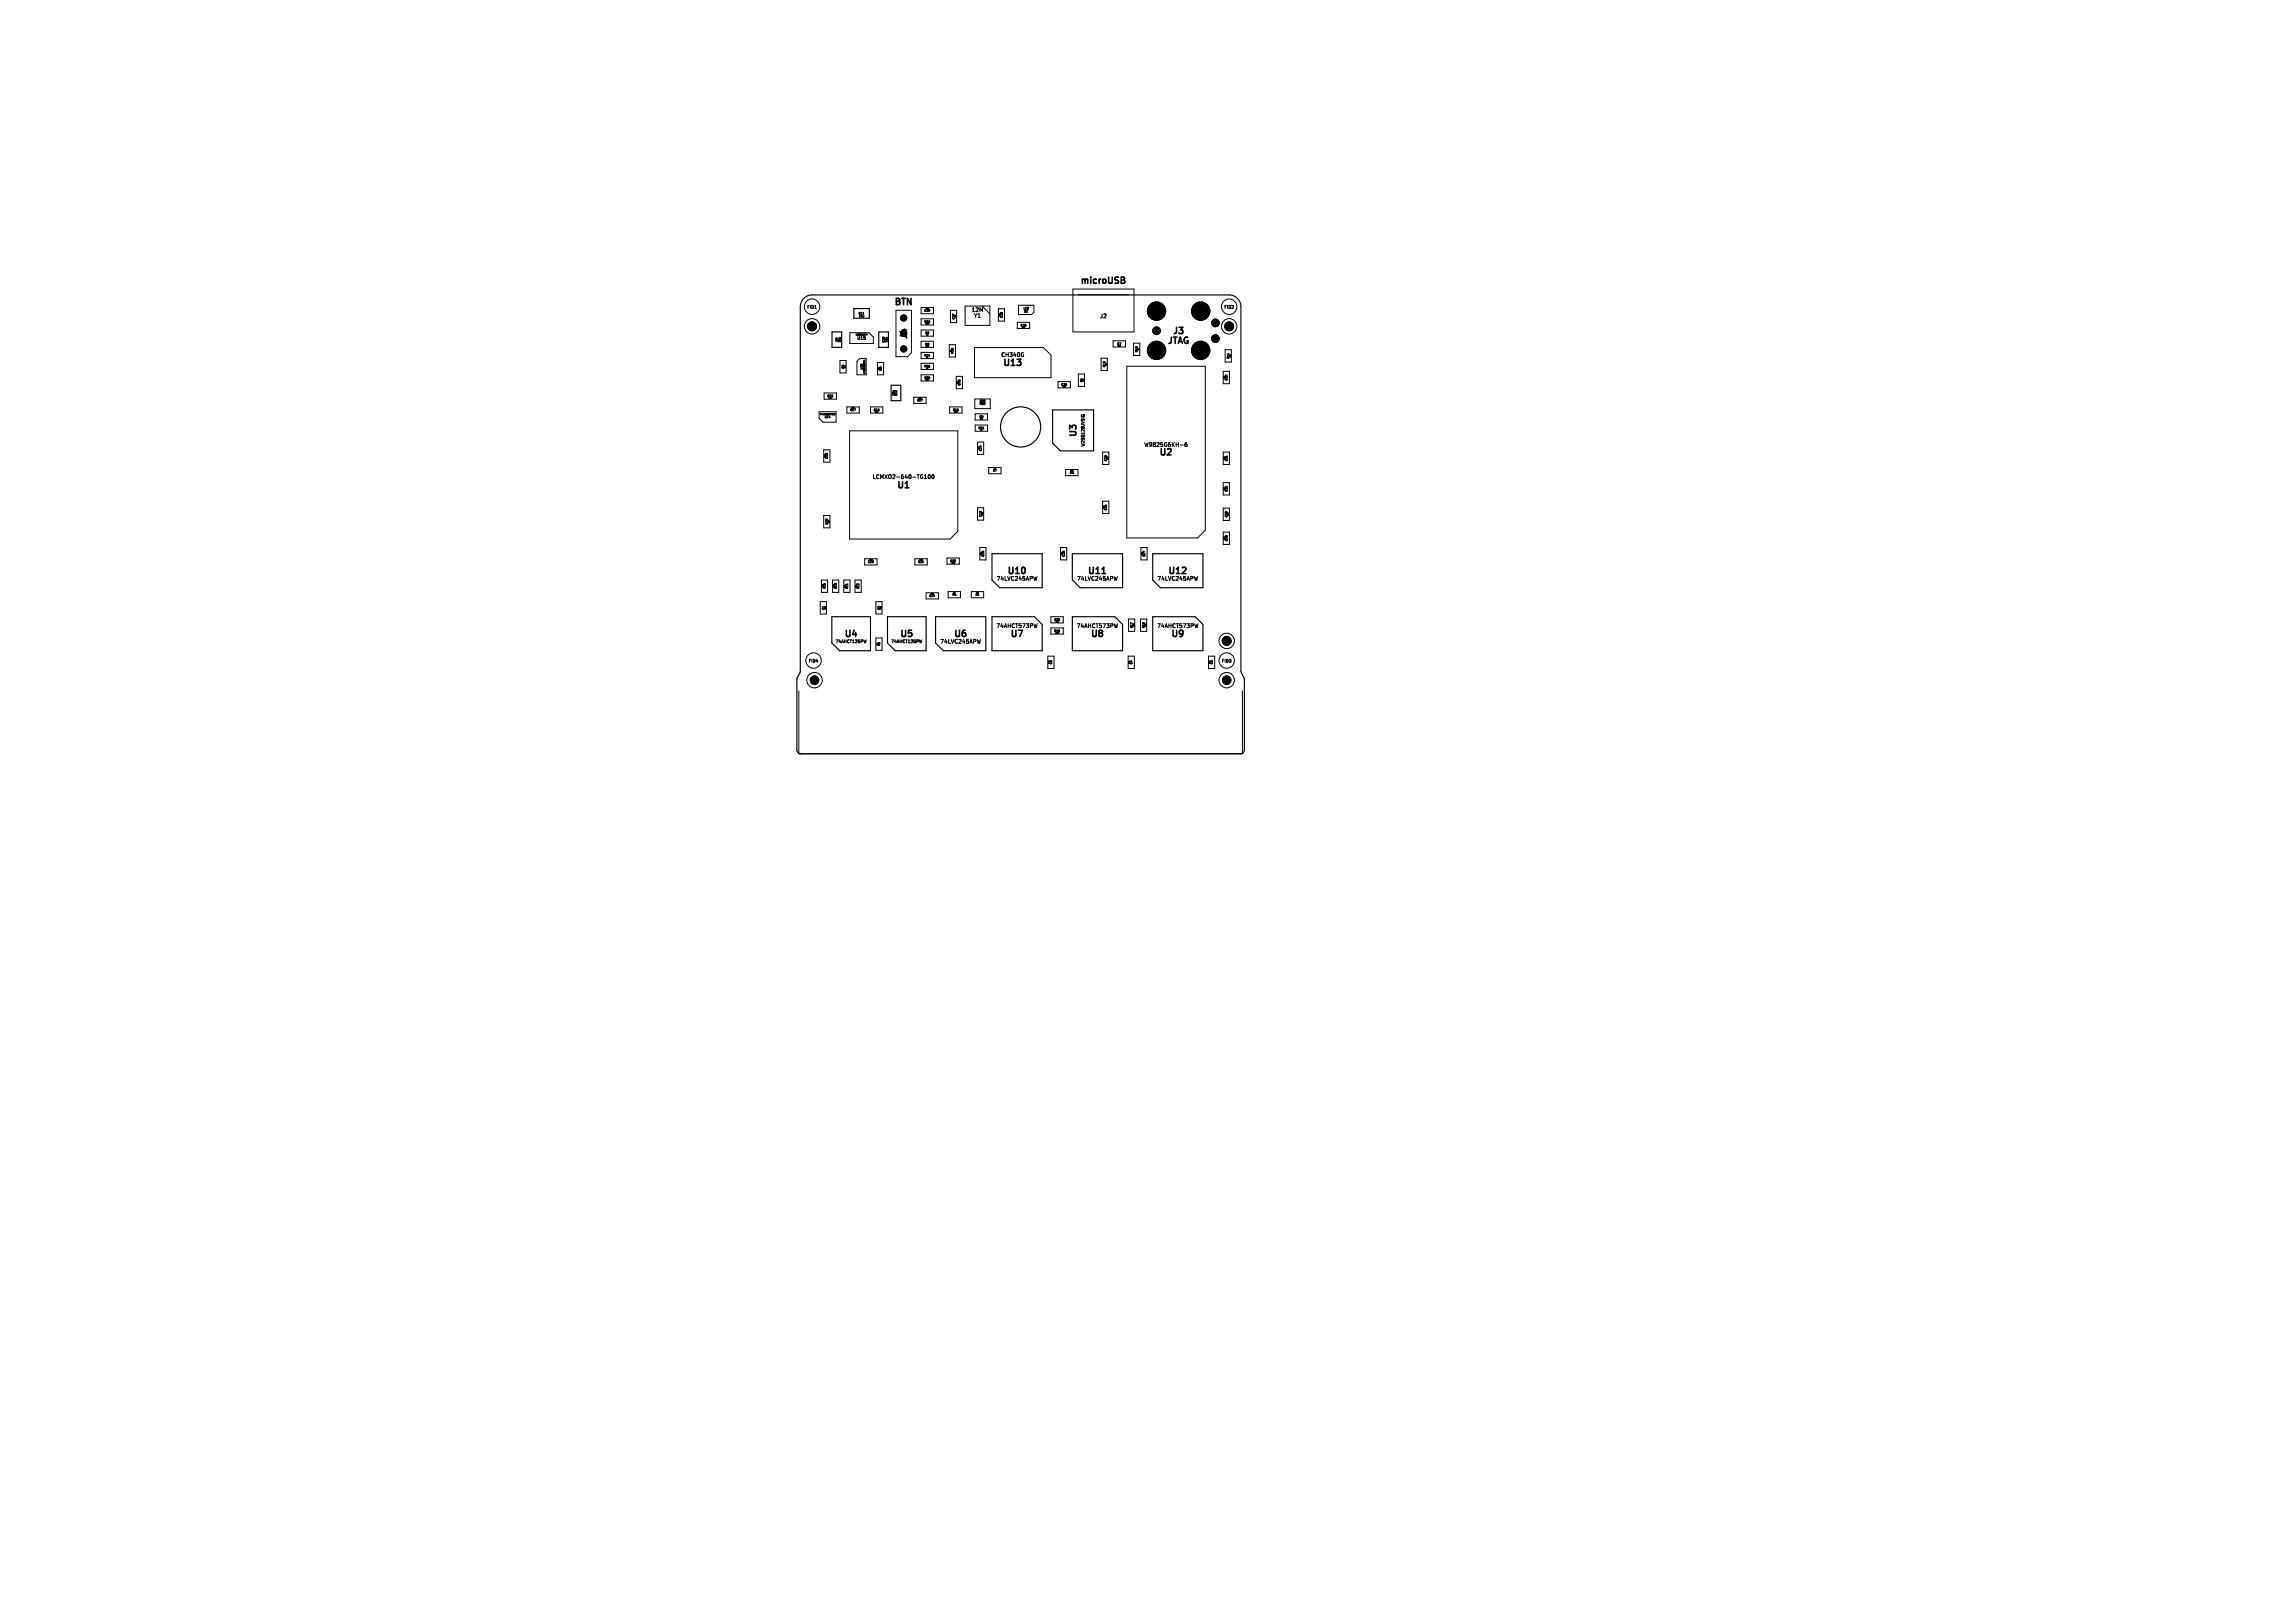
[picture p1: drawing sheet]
<svg xmlns="http://www.w3.org/2000/svg" width="297mm" height="210mm" viewBox="0 0 297 210" stroke-linecap="round" stroke-linejoin="round" font-family="sans-serif">
<defs><g id="words">
<g font-size="1.1">
<text x="115.6" y="39.8">BTN</text>
<text x="139.7" y="37">microUSB</text>
<text x="117.7" y="44.1" transform="rotate(-90 117.7 44.1)">J4</text>
<text x="129.6" y="47.6">U13</text>
<text x="150.9" y="44.8">JTAG</text>
<text x="151.6" y="43.5">J3</text>
<text x="139.6" y="56.7" transform="rotate(-90 139.6 56.7)">U3</text>
<text x="149.9" y="59.2">U2</text>
<text x="115.9" y="63.5">U1</text>
<text x="130.2" y="74.6">U10</text>
<text x="140.6" y="74.6">U11</text>
<text x="151" y="74.6">U12</text>
<text x="109.1" y="82.7">U4</text>
<text x="116.3" y="82.7">U5</text>
<text x="123.3" y="82.7">U6</text>
<text x="130.6" y="82.7">U7</text>
<text x="141" y="82.7">U8</text>
<text x="151.4" y="82.7">U9</text>
</g>
<g font-size=".7">
<text x="125.6" y="40.5">12M</text>
<text x="125.9" y="41.3">Y1</text>
<text x="142.2" y="41.3">J2</text>
<text x="129.4" y="46.4">CH340G</text>
<text x="147.9" y="58">W9825G6KH-6</text>
<text x="112.8" y="62.1">LCMXO2-640-TG100</text>
<text x="128.8" y="75.3">74LVC245APW</text>
<text x="139.2" y="75.3">74LVC245APW</text>
<text x="149.6" y="75.3">74LVC245APW</text>
<text x="121.5" y="83.5">74LVC245APW</text>
<text x="128.8" y="81.4">74AHCT573PW</text>
<text x="139.2" y="81.4">74AHCT573PW</text>
<text x="149.6" y="81.4">74AHCT573PW</text>
</g>
<g font-size=".6">
<text x="104.6" y="42.6">H4</text>
<text x="158.6" y="42.6">H3</text>
<text x="158.2" y="83.3">H5</text>
<text x="104.9" y="88.4">H1</text>
<text x="158.2" y="88.4">H2</text>
</g>
<g font-size=".5">
<text x="104.4" y="40.1">FID1</text>
<text x="158.3" y="40.1">FID2</text>
<text x="110.8" y="44.1">U15</text>
<text x="140.5" y="57.9" transform="rotate(-90 140.5 57.9)">W25Q128JVSIQ</text>
<text x="108" y="83.3">74AHCT125PW</text>
<text x="115.2" y="83.3">74AHCT125PW</text>
<text x="104.6" y="85.9">FID4</text>
<text x="158" y="85.9">FID3</text>
</g>
<g font-size=".4">
<text x="111.1" y="40.8">C11</text>
<text x="111.1" y="41.1">10u</text>
<text x="119.6" y="40.4">C39</text>
<text x="119.6" y="41.9">R23</text>
<text x="123.6" y="41.4" transform="rotate(-90 123.6 41.4)">C37</text>
<text x="129.8" y="41.2" transform="rotate(-90 129.8 41.2)">C38</text>
<text x="132.4" y="40.1">LED</text>
<text x="132.5" y="40.5">D1</text>
<text x="108.5" y="44.3" transform="rotate(-90 108.5 44.3)">C9</text>
<text x="108.9" y="44.4" transform="rotate(-90 108.9 44.4)">10u</text>
<text x="109.3" y="47.8" transform="rotate(-90 109.3 47.8)">C6</text>
<text x="111.7" y="47.9" transform="rotate(-90 111.7 47.9)">U16</text>
<text x="114.6" y="44.4" transform="rotate(-90 114.6 44.4)">C10</text>
<text x="114.9" y="44.4" transform="rotate(-90 114.9 44.4)">10u</text>
<text x="119.6" y="47.6">R26</text>
<text x="119.6" y="46.2">R24</text>
<text x="119.7" y="44.8">R8</text>
<text x="119.7" y="43.3">R2</text>
<text x="123.5" y="45.8" transform="rotate(-90 123.5 45.8)">R28</text>
<text x="132" y="42.3">C36</text>
<text x="143.1" y="47.6" transform="rotate(-90 143.1 47.6)">R13</text>
<text x="144.5" y="44.7">C7</text>
<text x="147.3" y="45.6" transform="rotate(-90 147.3 45.6)">R10</text>
<text x="159.2" y="46.5" transform="rotate(-90 159.2 46.5)">R14</text>
<text x="107" y="51.5">C23</text>
<text x="110" y="53.3">C17</text>
<text x="113" y="53.3">C16</text>
<text x="114.2" y="48" transform="rotate(-90 114.2 48)">C8</text>
<text x="115.8" y="51.3" transform="rotate(-90 115.8 51.3)">10u</text>
<text x="116.2" y="51.3" transform="rotate(-90 116.2 51.3)">C12</text>
<text x="118.6" y="52">R27</text>
<text x="119.6" y="49.1">R25</text>
<text x="123.3" y="53.3">C15</text>
<text x="124.4" y="49.9" transform="rotate(-90 124.4 49.9)">C40</text>
<text x="126.7" y="52.5">R22</text>
<text x="126.7" y="52.1">220</text>
<text x="137.3" y="50">C35</text>
<text x="140.2" y="49.5" transform="rotate(-90 140.2 49.5)">R4</text>
<text x="158.9" y="49.3" transform="rotate(-90 158.9 49.3)">C32</text>
<text x="106.7" y="54.2">U14</text>
<text x="107.2" y="59.4" transform="rotate(-90 107.2 59.4)">C18</text>
<text x="126.6" y="55.6">R21</text>
<text x="126.7" y="54.2">R9</text>
<text x="127.1" y="58.4" transform="rotate(-90 127.1 58.4)">C14</text>
<text x="143.3" y="59.7" transform="rotate(-90 143.3 59.7)">C33</text>
<text x="158.9" y="59.7" transform="rotate(-90 158.9 59.7)">C31</text>
<text x="128.4" y="61.1">R7</text>
<text x="138.4" y="61.4">R3</text>
<text x="158.9" y="63.7" transform="rotate(-90 158.9 63.7)">C30</text>
<text x="107.2" y="67.9" transform="rotate(-90 107.2 67.9)">C19</text>
<text x="127.1" y="66.9" transform="rotate(-90 127.1 66.9)">C13</text>
<text x="143.3" y="66.1" transform="rotate(-90 143.3 66.1)">C34</text>
<text x="158.9" y="70.1" transform="rotate(-90 158.9 70.1)">C28</text>
<text x="158.9" y="67" transform="rotate(-90 158.9 67)">C29</text>
<text x="106.9" y="76.3" transform="rotate(-90 106.9 76.3)">R15</text>
<text x="108.4" y="76.3" transform="rotate(-90 108.4 76.3)">R18</text>
<text x="109.8" y="76.3" transform="rotate(-90 109.8 76.3)">R11</text>
<text x="111.3" y="76.3" transform="rotate(-90 111.3 76.3)">R12</text>
<text x="112.3" y="72.9">C20</text>
<text x="118.8" y="72.9">C21</text>
<text x="120.2" y="77.3">C24</text>
<text x="122.9" y="72.8">C22</text>
<text x="123.2" y="77.2">R6</text>
<text x="126.2" y="77.2">R1</text>
<text x="127.4" y="72.1" transform="rotate(-90 127.4 72.1)">C25</text>
<text x="137.9" y="72.1" transform="rotate(-90 137.9 72.1)">C26</text>
<text x="148.3" y="72.1" transform="rotate(-90 148.3 72.1)">C27</text>
<text x="106.8" y="79" transform="rotate(-90 106.8 79)">C1</text>
<text x="114" y="83.7" transform="rotate(-90 114 83.7)">R5</text>
<text x="114" y="79" transform="rotate(-90 114 79)">C2</text>
<text x="136.4" y="81.9">R16</text>
<text x="136.4" y="80.4">R20</text>
<text x="146.7" y="81.3" transform="rotate(-90 146.7 81.3)">R17</text>
<text x="148.2" y="81.3" transform="rotate(-90 148.2 81.3)">R19</text>
<text x="136.2" y="86" transform="rotate(-90 136.2 86)">C3</text>
<text x="146.6" y="86" transform="rotate(-90 146.6 86)">C4</text>
<text x="157" y="86" transform="rotate(-90 157 86)">C5</text>
</g>
<g font-size=".3">
<text x="106" y="53.8">74LVC1G17GW</text>
<text x="112" y="48.4" transform="rotate(-90 112 48.4)">LM66200DRL</text>
</g>
</g></defs>
<g fill="none" stroke="#000" stroke-width=".13">
<path d="M105.4 39.9h.2M119.2 39.8h1.6v.8h-1.6zM119.9 39.9h-.1M119.9 39.9h.1M119.9 39.9l-.1 .1h.1M120 39.9h.1M120 39.9v.1M120.1 39.9v.1M120.1 39.9h.1M120.1 39.9l.1 .1M120.1 40h.1M120.2 40h-.1"/>
<path d="M124.9 39.6h3.2v2.5h-3.2zM127.1 39.6l1 1M129.2 39.9h.8v1.7h-.8zM131.8 39.5h2v.9l-.3 .3h-1.7zM138.9 37.4h7.9v5.5h-7.9zM139.5 38.2h6.5M106 53.3h2.2v1.3h-1.7l-.5-.5zM106.6 58.2h.8v1.6h-.8zM106.7 50.9h1.5v.7h-1.5zM106.7 58.9h.1M106.7 59.1v.1M106.7 59.1h.1"/>
<path d="M106.7 59.1l.1 .1v-.1M106.7 58.8l.1 .1v-.1M106.7 59h.1M106.8 59h.1M106.9 58.7h.1M107 58.7h.1M107.3 54h.1M108.1 53.5l-.1 .2M108.6 43.7h.2M108.7 46.6h.8v1.7h-.8zM108.7 43.7h.1M109.6 52.6h1.6v.8h-1.6z"/>
<path d="M109.9 55.7h14v13l-1 1h-13zM110 43v1.5h3v-.9l-.5-.6h-2.5M110.3 52.7h-.1M110.3 52.7h.1M110.3 52.7v.1M110.3 52.8h.1M110.3 52.8l-.1 .1h.1M110.4 52.8v.1M110.4 52.9h.1M110.5 52.7h.1M110.5 52.7l.1 .1M110.6 52.8l-.1 .1h.1"/>
<path d="M110.6 52.8h.1M110.6 52.9h.1l-.1 .3M110.8 43.2l.1 .2M110.9 43.2l-.1 .2M110.9 43.3h.1M110.9 43.3v.1M110.9 43.2v.1M110.9 43.4h.1M110.9 43.2h.1M111 43.2h.1M111 43.4h.1M111 43.3v.1"/>
<path d="M111 43.3h.1M111 43.2v.1M111.1 43.4h-.1M111.1 43.2h-.1M111.1 43.3v.1M111.1 43.3h.1M111.2 43.2h-.1M111.2 43.2h.1M111.2 43.2v.1M111.2 43.3l-.1 .1h.1M111.2 43.3h.1M111.2 46.4h.9v2.1h-1.2v-1.8z"/>
<path d="M111.3 43.3h.1M111.3 43.2v.1M111.3 43.4h.1M111.3 43.2h.1M111.3 43.3v.1M111.4 43.3h.1M111.4 43.3v.1M111.4 43.4h.1M111.4 43.2v.1M111.4 43.2h.1M111.5 43.3l-.1 .1M111.5 43.3h.1"/>
<path d="M111.5 47.1h.1M111.6 43.3h-.1M111.6 43.2l-.1 .2M111.6 43.2v.1M111.6 43.3h.1M111.6 47.1h.1M111.6 43.2l.1 .1M111.6 43.3v.1M111.6 43.4h.1M111.7 40.7h.1M111.7 43.3h.1M111.7 43.4h.1"/>
<path d="M111.7 43.3v.1M111.8 43.2v.1M111.8 43.3v.1M111.8 43.4h.1M111.8 41h.1M111.8 43.5h.2M111.8 40.8v.2M111.8 43.3h.1M111.9 43.2h.1M111.9 46.6v.1h-.2M112 43.3h.1M112 43.3l-.1 .1h.1"/>
<path d="M112 43.7v.2M112 43.4v-.2v.1l.1-.1v.2M112.2 43.3h.1M112.2 43.3v.1M112.2 43.2v.2M112.2 43.2h.1M112.2 43.2v.1M112.7 52.6h1.5v.8h-1.5zM113.5 46.9h.9v1.6h-.9zM113.6 47.8h.1M113.6 47.6h.1M113.6 47.8v.1"/>
<path d="M113.7 47.8h-.1M113.7 47.5l-.1 .1M113.7 47.8l.1 .1v-.1M113.7 47.5l.1 .1v-.1M113.7 47.7h.1M113.8 47.7h-.1M113.8 47.7h.1M113.8 53v.1M114.3 43.6h.1M114.6 43.7h.2M114.8 43.7h.1M115.5 50.6h.2"/>
<path d="M115.7 50.6h.1M115.8 50.5h.1M115.9 40.2h2v5.4l-.4 .6h-1.6zM116.1 50.5v.2M118.2 51.4h1.6v.8h-1.6zM118.9 51.5h.1M118.9 51.6h.1M119 51.5h.1M119 51.6h.1M119 51.5v.1M119.1 51.5v.1M119.1 51.5h.1"/>
<path d="M119.1 51.6h.1M119.2 51.5h.1M119.2 51.6h.1M119.2 47h1.6v.8h-1.6zM119.2 41.3h1.6v.7h-1.6zM119.2 42.7h1.6v.8h-1.6zM119.2 44.2h1.6v.7h-1.6zM119.2 45.6h1.6v.8h-1.6zM119.2 48.5h1.6v.8h-1.6zM119.2 51.7h.2l-.1 .2M120.2 46h.1M120.3 47.4v.1"/>
<path d="M120.3 40.1v.2M120.3 48.9v.1M120.3 40.2h.1M122.8 44.6h.8v1.6h-.8zM122.9 52.6h1.6v.8h-1.6zM122.9 45.5h.2M122.9 45.5h.1M122.9 45.4h.2M123 45.5h.1M123 45.3h.1M123 40.2h.8v1.5h-.8zM123.1 45.4v.1"/>
<path d="M123.2 45.1h-.1M123.2 45.1h.1M123.5 40.7l-.2-.1v.2M123.8 48.7h.7v1.6h-.7zM123.8 49.6v.1M123.8 49.6h.1M123.8 49.4h.1M123.9 49.6h.1M123.9 49.3l-.1 .1M123.9 49.3h.1M123.9 49.3v.1M123.9 49.5h.1"/>
<path d="M124 49.5h-.1M124 49.5h.1M124 49.6v.1l-.1-.1M124 49.3v.1h-.1M124 53v.1M124.1 49.2h.1M126.1 45h8.9l1 1v2.9h-9.9zM126.2 51.6h2v1.3h-2zM126.2 53.6h1.6v.7h-1.6zM126.2 55h1.6v.8h-1.6zM126.5 57.2h.8v1.6h-.8zM126.6 58.1v.1"/>
<path d="M126.6 57.9h.1M126.6 58.1h.1M126.6 57.8h.1M126.6 57.8v.1M126.6 58h.1M126.7 58h-.1M126.7 58h.1M126.7 58.1v.1l-.1-.1M126.7 57.8v.1h-.1M126.9 57.7v.1M127.2 55.5h.1M127.3 52.4h.2"/>
<path d="M127.4 51.8h.1M127.4 52h.1M127.5 51.8l-.1 .2M127.5 52.1v.1M129.3 40.7v.1M129.3 40.8h.1M129.3 40.9h.1M129.3 40.8v.1M129.3 40.7h.1M129.3 40.7l.1 .1v-.1M129.3 40.8l.1 .1v-.1M129.3 40.6l.1 .1"/>
<path d="M129.3 40.6h.1M129.4 40.6h.1M129.4 40.6v.1M129.5 40.4h.1M129.6 40.4h.1M131.6 41.7h1.6v.8h-1.6zM132.3 45.6l.1 .1M132.4 45.9h.1v.2M132.4 46.1h.1M132.5 46.1h-.1M132.8 42.1v.1M132.9 40.4h.1"/>
<path d="M136.9 49.4h1.6v.8h-1.6zM138 49.8v.1M139.5 48.4h.8v1.6h-.8zM140.3 53.7l-.1 .1M140.3 53.7h-.3l-.1 .1M140.3 53.7v.1M140.4 53.6l-.1 .1M142.5 46.3h.8v1.7h-.8zM142.7 58.5h.8v1.6h-.8zM144.1 44.1h1.5v.8h-1.5zM145.8 47.4h10.2v21.2l-1 1h-9.2zM146.7 44.4h.8v1.6h-.8z"/>
<path d="M147 44.9h.2M152.7 57.6h.4M153.6 57.3l-.2 .1-.1 .3 .1 .1 .2-.1v-.2h-.2l-.1 .1M158.3 48h.8v1.6h-.8zM158.3 58.5h.8v1.6h-.8zM158.4 48.9v.1M158.4 59.4v.1M158.4 48.8h.1M158.4 59.2h.1M158.4 48.7v.1M158.4 48.9h.1M158.4 59.4h.1"/>
<path d="M158.4 48.7h.1M158.4 59.1v.1M158.4 48.9l.1 .1v-.1M158.4 48.7l.1 .1v-.1M158.4 59.1l.1 .1v-.1M158.4 59.4l.1 .1v-.1M158.4 59.3h.1M158.5 48.8h.1M158.5 59.3h.1M158.5 48.9h.1M158.5 48.8v.1M158.6 45.3h.7v1.6h-.7z"/>
<path d="M158.6 48.5h.1M158.8 48.5v.2M158.8 59v.1M159 45.7v.2M106.1 77.8h.9v1.6h-.9zM106.3 75h.8v1.7h-.8zM106.4 75.9h.1M106.4 75.8h.1M106.4 75.7v.1M106.4 76h.1M106.4 75.7h.1M106.4 75.9v.1"/>
<path d="M106.5 75.9h.1M106.5 75.7h.1M106.5 75.9v.1M106.5 75.7v.1M106.5 76h.1M106.5 75.8h.1M106.6 66.7h.8v1.6h-.8zM106.7 78.5v.1M106.7 75.5h.1M106.9 67.2h.2M107 67.2h.1M107.8 75h.7v1.7h-.7z"/>
<path d="M107.8 75.9h.2M107.9 75.8v.1M107.9 75.7l-.1 .1M107.9 76h-.1M107.9 75.7h.1M107.9 75.9v.1M107.9 75.9h.1M107.9 75.9l.1 .1M107.9 75.7l.1 .1M108 76h-.1M108 75.8h-.1M108 76h.1"/>
<path d="M108 75.8l-.1 .1M108 75.8h.1M108.1 75.5h.1M108.1 75.5h-.1M108.2 75.5h.1M108.2 75.5h-.1M109.2 75h.8v1.7h-.8zM109.3 76h.1M109.3 75.8h.1M109.3 75.8v.1M109.3 75.9h.1M109.3 75.7l.1 .1"/>
<path d="M109.4 75.8h.1M109.4 75.9h.1M109.4 75.9v.1M109.4 75.8v.1M109.4 75.7h.1M109.7 75.5v.2M110.7 75h.8v1.7h-.8zM110.7 76h.2M110.7 75.8h.2M110.7 76h.1M110.7 75.8h.1M110.7 75.8v.1"/>
<path d="M110.7 75.9h.1M110.8 75.8h.1M110.8 75.9h.1M110.8 75.8h-.1M110.8 75.7h.1M110.9 75.9h-.1M110.9 75.8h.1M110.9 75.9v.1M110.9 75.8v.1M111 75.5h-.1M111 75.5h.1M111.2 75.5v.2"/>
<path d="M111.9 72.3h1.6v.8h-1.6zM112.6 72.4h-.1M112.6 72.4h.1M112.6 72.4l-.1 .1h.1M112.7 72.5h.1M112.7 72.4v.1M112.8 72.4h.1M112.9 72.4l-.1 .1h.1M113 72.6v.2M113.4 77.8h.7v1.6h-.7zM118.4 72.3h1.6v.8h-1.6zM119.1 72.4h-.1"/>
<path d="M119.1 72.4h.1M119.1 72.4l-.1 .1h.1M119.2 72.4v.1M119.2 72.5h.1M119.3 72.4h.1M119.4 72.4l-.1 .1h.1M119.4 72.8h.1M119.6 61.9h.3M119.7 61.5l.1-.1v.5M119.8 76.7h1.7v.8h-1.7zM120.2 61.5v-.1a.23 .23 0 0 1 .2 .3 .23 .23 0 0 1-.2 .2zM120.5 76.8h.1"/>
<path d="M120.6 76.8h.1M120.6 76.8l-.1 .1h.1M120.6 76.8v.1M120.6 61.5l.1-.1a.23 .23 0 0 1 .2 .3 .23 .23 0 0 1-.3 .2zM120.6 76.9h.1M120.7 76.9h.1M120.7 76.8v.1M120.7 76.8h.1M120.8 76.8h.1M120.8 76.8l-.1 .1h.1M120.8 77.1h.2M122.5 72.2h1.7v.8h-1.7z"/>
<path d="M122.7 76.6h1.6v.8h-1.6zM123.4 76.6v.1h.1M123.5 76.7v.1M123.5 72.7h.2M123.5 76.6h.1l-.1 .2M123.7 72.5v.1M125.7 76.6h1.6v.8h-1.6zM126.4 76.6v.1h.1M126.5 76.7v.1M126.5 65.7h.8v1.6h-.8zM126.5 76.6h.1l-.1 .2M126.6 77.1h.1"/>
<path d="M126.8 70.9h.8v1.5h-.8zM126.9 71.8h.1M126.9 71.5v.1M126.9 71.7v.1M126.9 71.6h.1M126.9 71.7h.1M126.9 71.5h.1M127 71.6h.1M127 71.7h.1M127 71.7v.1l-.1-.1M127 71.5v.1l-.1-.1M127 71.6v.1"/>
<path d="M127.3 71.3h-.1M127.3 71.3h.1M127.9 60.5h1.6v.8h-1.6zM128.7 60.6v.1M128.8 60.6h.1l-.1 .1M134.2 74.6l-.1 .5-.1-.4M136 79.8h1.6v.8h-1.6zM137.2 70.9h.9v1.5h-.9zM137.3 71.8h.1M137.3 71.5v.1M137.3 71.7v.1M137.3 71.6h.1"/>
<path d="M137.3 71.7h.1M137.3 71.5h.1M137.4 71.7h-.1M137.4 71.7h.1M137.4 71.5h.1M137.4 71.6h.1M137.5 71.7h-.1M137.5 71.6h.1M137.5 71.7v.1l-.1-.1M137.5 71.5v.1l-.1-.1M137.5 71.6v.1M137.7 71.3h.1"/>
<path d="M137.7 71.3h-.1M137.9 60.8h1.6v.8h-1.6zM138.6 61h.1M138.6 60.9v.1M138.6 60.9h.1M138.7 60.9h.1M138.7 60.8v.1M138.7 61h.1M138.7 60.8h.1M138.7 60.8l.1 .1M138.7 60.9v.1M138.8 60.9h-.1"/>
<path d="M138.8 60.8v.2M138.8 60.9l.1 .1M138.9 60.9h-.1M142.7 64.9h.8v1.5h-.8zM142.8 65.8h.1M142.8 65.5v.1M142.8 65.6h.1M142.8 65.7v.1M142.8 65.5h.1M142.8 65.7h.1M142.8 65.7l.1 .1v-.1M142.8 65.5l.1 .1v-.1"/>
<path d="M142.9 65.7h.1M142.9 65.6v.1M143.1 65.3v.2M144.6 74.6l-.1 .5-.1-.4M147.6 70.9h.9v1.5h-.9zM147.7 71.8h.1M147.7 71.6h.1M147.7 71.7v.1M147.7 71.5v.1M147.7 71.7h.1M147.8 71.7h.1M147.8 71.5h.1"/>
<path d="M147.8 71.7l.1 .1v-.1M147.8 71.5l.1 .1v-.1M147.8 71.6h.1M147.9 71.7h-.1M147.9 71.6h.1M147.9 71.6v.1M148.2 71.4l-.3-.1v.2M155 74.6l-.1 .5-.1-.4M158.3 65.7h.8v1.6h-.8zM158.3 62.4h.8v1.6h-.8zM158.3 68.9h.8v1.5h-.8zM158.4 63.3v.1"/>
<path d="M158.4 69.5v.1M158.4 69.7v.1M158.4 63.4h.1M158.4 63.2h.1M158.4 69.6h.1M158.4 63.1v.1M158.4 63.3h.1M158.4 69.7h.1M158.4 69.5h.1M158.4 63.1h.1M158.4 63.1l.1 .1v-.1M158.4 63.3l.1 .1v-.1"/>
<path d="M158.4 69.5l.1 .1v-.1M158.4 69.7l.1 .1v-.1M158.5 63.2h.1M158.5 69.6h.1M158.5 63.3h.1M158.5 69.7h-.1M158.5 63.2v.1M158.5 69.6v.1M158.6 62.9h.2M158.6 66.2h.1M158.6 69.3h.1M158.7 66.2h.1"/>
<path d="M158.7 69.3h.1M103.4 89.4v8.1h57.4v-8.1M105.5 88.2h.2M112.1 82.8l-.1 .4-.1-.3M113.4 82.6h.7v1.5h-.7zM113.4 83.3h.2M113.5 83.4h.1M113.5 83.3h.1M113.6 83.4h.1M113.6 83.4h-.1M113.6 83.3h-.1M119.3 82.8l-.1 .4-.1-.3"/>
<path d="M126.9 82.7l-.1 .5-.1-.3M134.2 80.7l-.1 .5-.1-.4M135.6 84.9h.8v1.6h-.8zM135.7 85.8h.1M135.7 85.8v.1M135.7 85.6h.1M135.7 85.5h.1M135.7 85.5v.1M135.7 85.7h.1M135.8 85.7h.1M135.8 85.8v.1l-.1-.1M135.8 85.5v.1h-.1"/>
<path d="M136 81.3h1.6v.7h-1.6zM137.1 80.1v.2M137.1 81.6v.1M137.1 81.7h.1M144.6 80.7l-.1 .5-.1-.4M146 84.9h.8v1.6h-.8zM146 80.1h.9v1.6h-.9zM146.1 85.8h.1M146.1 85.6h.1M146.1 85.8v.1M146.1 85.5v.1M146.1 85.8l.1 .1v-.1"/>
<path d="M146.1 85.5l.1 .1v-.1M146.1 85.7h.1M146.2 85.7h.1M146.6 80.7l-.3-.1v.1M147.6 80.1h.8v1.6h-.8zM147.9 80.6h.2M148 80.6h.1M155 80.7l-.1 .5-.1-.4M156.4 84.9h.8v1.6h-.8zM156.5 85.8h.1M156.5 85.8v.1M156.5 85.6h.1"/>
<path d="M156.5 85.5h.1M156.5 85.5v.1M156.5 85.7h.1M156.6 85.7h.1M156.6 85.8v.1l-.1-.1M156.6 85.5v.1h-.1"/>
<circle cx="105.1" cy="39.7" r="1"/>
<circle cx="159.1" cy="39.7" r="1"/>
<circle cx="105.1" cy="42.2" r="1"/>
<circle cx="159.1" cy="42.2" r="1"/>
<circle cx="105.3" cy="85.5" r="1"/>
<circle cx="105.4" cy="88" r="1"/>
<circle cx="158.7" cy="85.5" r="1"/>
<circle cx="158.7" cy="82.9" r="1"/>
<circle cx="158.7" cy="88" r="1"/>
</g>
<path d="M145.1 35.9h.3l.1 .1-.1 .2 .1 .1 .1 .2-.2 .2h-.3zM145.1 36.2h.3M132.1 46.9v.3M132.1 46.5l-.3 .3M117.1 63.1h.5M132.6 73.5l.1 .2-.1 .4M142.6 74.2h.5M153.4 73.4v.4l-.4 .4h.5" fill="none" stroke="#000" stroke-width=".2"/>
<g fill="none" stroke="#000" stroke-width=".15">
<path d="M104 38.6l.4-.3 .7-.1h54a1.52 1.52 0 0 1 1.5 1.5v47.2l.4 1v9.1a.51 .51 0 0 1-.5 .5h-56.9a.51 .51 0 0 1-.5-.5v-9.1l.5-1v-47.2l.1-.7zM110.5 39.9h2v1.3h-2zM107.7 42.9h1.2v2.1h-1.2zM113.7 42.9h1.3v2.1h-1.3zM115.3 49.9h1.3v2h-1.3zM136.2 53h5.3v5.3h-4.3l-1-1zM107.7 79.8h5v4.4h-4l-1-1zM114.8 79.8h5v4.4h-4l-1-1zM121.1 79.8h6.5v4.4h-5.5l-1-1zM128.4 79.8h5.5l1 1v3.4h-6.5zM128.4 71.7h6.5v4.3h-5.5l-1-1zM138.8 79.8h5.5l1 1v3.4h-6.5z"/>
<path d="M138.8 71.7h6.5v4.3h-5.5l-1-1zM149.2 79.8h5.5l1 1v3.4h-6.5zM149.2 71.7h6.5v4.3h-5.5l-1-1z"/>
<circle cx="132.1" cy="55.2" r="2.6"/>
</g>
<g fill="#000" stroke="#000" stroke-width=".13">
<circle cx="105.1" cy="42.2" r=".58"/>
<circle cx="116.9" cy="45.2" r=".4"/>
<circle cx="116.9" cy="41.2" r=".4"/>
<circle cx="149.7" cy="42.8" r=".5"/>
<circle cx="149.7" cy="45.3" r="1.19"/>
<circle cx="149.7" cy="40.3" r="1.19"/>
<circle cx="155.4" cy="40.3" r="1.19"/>
<circle cx="155.4" cy="45.3" r="1.19"/>
<circle cx="157.3" cy="41.8" r=".5"/>
<circle cx="157.3" cy="43.8" r=".5"/>
<circle cx="159.1" cy="42.2" r=".58"/>
<circle cx="105.4" cy="88" r=".55"/>
<circle cx="158.7" cy="82.9" r=".58"/>
<circle cx="158.8" cy="88" r=".55"/>
</g>
<use href="#words"/>
</svg>
